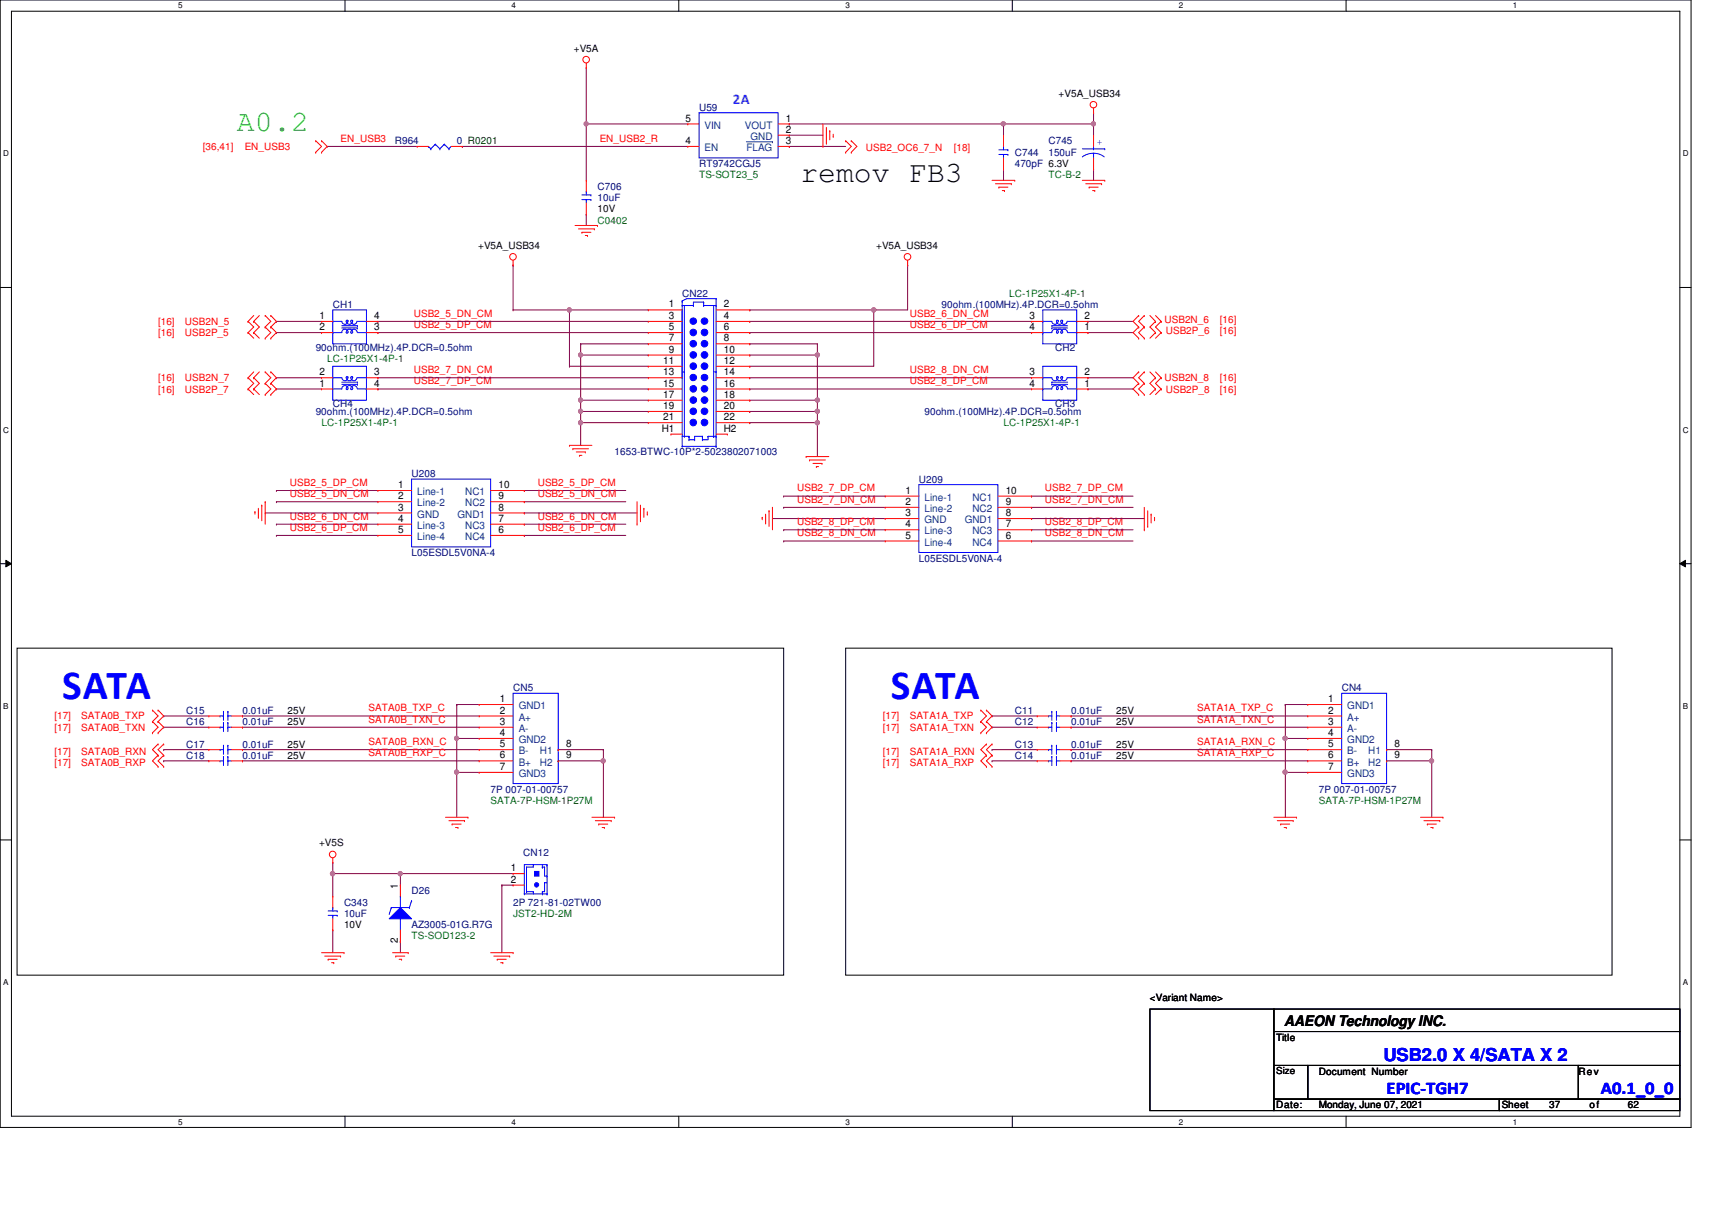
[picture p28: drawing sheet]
<svg xmlns="http://www.w3.org/2000/svg" width="297mm" height="210mm" viewBox="0 0 297 210" stroke-linecap="round" stroke-linejoin="round" font-family="sans-serif">
<defs><g id="words">
<g font-size="7.2" fill="#00f">
<text x="10.8" y="121.3">SATA</text>
<text x="154.6" y="121.3">SATA</text>
</g>
<text font-size="5.2" fill="#0f0" x="41.1" y="22.7">A0.2</text>
<text font-size="5.2" x="138.9" y="31.5">remov FB3</text>
<g font-size="3.1" fill="#00f">
<text x="240" y="184">USB2.0 X 4/SATA X 2</text>
<text x="240.6" y="189.7">EPIC-TGH7</text>
<text x="277.7" y="189.7">A0.1_0_0</text>
</g>
<text font-size="2.5" fill="#8000ff" x="127.2" y="18">2A</text>
<text font-size="2.5" x="222.8" y="178">AAEON Technology INC.</text>
<g font-size="1.8">
<text x="119" y="21.1">5</text>
<text x="136.4" y="23">2</text>
<text x="136.4" y="21.1">1</text>
<text x="119" y="25">4</text>
<text x="136.4" y="25">3</text>
<text x="116" y="53.3">1</text>
<text x="125.6" y="53.3">2</text>
<text x="55.4" y="57.3">2</text>
<text x="55.4" y="55.3">1</text>
<text x="64.9" y="55.3">4</text>
<text x="64.9" y="57.3">3</text>
<text x="116" y="55.3">3</text>
<text x="116" y="57.3">5</text>
<text x="116" y="59.2">7</text>
<text x="125.6" y="55.3">4</text>
<text x="125.6" y="57.3">6</text>
<text x="125.6" y="59.2">8</text>
<text x="178.6" y="57.3">4</text>
<text x="178.6" y="55.3">3</text>
<text x="188.2" y="55.3">2</text>
<text x="188.2" y="57.3">1</text>
<text x="55.4" y="65.1">2</text>
<text x="64.9" y="65.1">3</text>
<text x="115.1" y="63.1">11</text>
<text x="115.1" y="65.1">13</text>
<text x="116" y="61.2">9</text>
<text x="125.6" y="61.2">10</text>
<text x="125.6" y="63.1">12</text>
<text x="125.6" y="65.1">14</text>
<text x="178.6" y="65.1">3</text>
<text x="188.2" y="65.1">2</text>
<text x="55.4" y="67.1">1</text>
<text x="64.9" y="67.1">4</text>
<text x="115.1" y="67.1">15</text>
<text x="115.1" y="69">17</text>
<text x="115.1" y="71">19</text>
<text x="125.6" y="67.1">16</text>
<text x="125.6" y="69">18</text>
<text x="125.6" y="71">20</text>
<text x="178.6" y="67.1">4</text>
<text x="188.2" y="67.1">1</text>
<text x="114.8" y="74.9">H1</text>
<text x="115.1" y="72.9">21</text>
<text x="125.6" y="74.9">H2</text>
<text x="125.6" y="72.9">22</text>
<text x="69.1" y="84.7">1</text>
<text x="69.1" y="86.6">2</text>
<text x="69.1" y="88.6">3</text>
<text x="86.5" y="86.6">9</text>
<text x="86.5" y="84.7">10</text>
<text x="86.5" y="88.6">8</text>
<text x="157.1" y="85.6">1</text>
<text x="157.1" y="87.6">2</text>
<text x="157.1" y="89.5">3</text>
<text x="174.5" y="87.6">9</text>
<text x="174.5" y="85.6">10</text>
<text x="174.5" y="89.5">8</text>
<text x="69.1" y="90.5">4</text>
<text x="69.1" y="92.5">5</text>
<text x="86.5" y="90.5">7</text>
<text x="86.5" y="92.5">6</text>
<text x="157.1" y="91.5">4</text>
<text x="157.1" y="93.4">5</text>
<text x="174.5" y="91.5">7</text>
<text x="174.5" y="93.4">6</text>
<text x="86.7" y="121.8">1</text>
<text x="86.7" y="123.8">2</text>
<text x="86.7" y="125.7">3</text>
<text x="230.5" y="121.8">1</text>
<text x="230.5" y="123.8">2</text>
<text x="230.5" y="125.7">3</text>
<text x="86.7" y="127.7">4</text>
<text x="86.7" y="129.6">5</text>
<text x="86.7" y="131.6">6</text>
<text x="98.2" y="129.6">8</text>
<text x="98.2" y="131.6">9</text>
<text x="230.5" y="127.7">4</text>
<text x="230.5" y="129.6">5</text>
<text x="230.5" y="131.6">6</text>
<text x="241.9" y="129.6">8</text>
<text x="241.9" y="131.6">9</text>
<text x="86.7" y="133.6">7</text>
<text x="230.5" y="133.6">7</text>
<text x="69" y="154.1" transform="rotate(-90 69 154.1)">1</text>
<text x="88.6" y="151.1">1</text>
<text x="88.6" y="153.1">2</text>
<text x="69" y="163.7" transform="rotate(-90 69 163.7)">2</text>
</g>
<g font-size="1.8" fill="#004080">
<text x="122.3" y="22.3">VIN</text>
<text x="129.2" y="22.3">VOUT</text>
<text x="122.3" y="26.2">EN</text>
<text x="129.5" y="26.2">FLAG</text>
<text x="130.2" y="24.3">GND</text>
<text x="72.4" y="85.9">Line-1</text>
<text x="72.4" y="87.8">Line-2</text>
<text x="72.4" y="89.8">GND</text>
<text x="79.4" y="89.8">GND1</text>
<text x="80.7" y="87.8">NC2</text>
<text x="80.7" y="85.9">NC1</text>
<text x="160.4" y="86.9">Line-1</text>
<text x="160.4" y="88.8">Line-2</text>
<text x="168.7" y="88.8">NC2</text>
<text x="168.7" y="86.9">NC1</text>
<text x="72.4" y="91.7">Line-3</text>
<text x="72.4" y="93.7">Line-4</text>
<text x="80.7" y="91.7">NC3</text>
<text x="80.7" y="93.7">NC4</text>
<text x="160.4" y="90.8">GND</text>
<text x="160.4" y="92.7">Line-3</text>
<text x="160.4" y="94.7">Line-4</text>
<text x="167.4" y="90.8">GND1</text>
<text x="168.7" y="92.7">NC3</text>
<text x="168.7" y="94.7">NC4</text>
<text x="90" y="123">GND1</text>
<text x="90" y="125">A+</text>
<text x="233.8" y="123">GND1</text>
<text x="233.8" y="125">A+</text>
<text x="90" y="127">A-</text>
<text x="90" y="128.9">GND2</text>
<text x="90" y="130.9">B-</text>
<text x="93.7" y="130.9">H1</text>
<text x="233.8" y="127">A-</text>
<text x="233.8" y="128.9">GND2</text>
<text x="233.8" y="130.9">B-</text>
<text x="237.4" y="130.9">H1</text>
<text x="90" y="132.8">B+</text>
<text x="90" y="134.8">GND3</text>
<text x="93.7" y="132.8">H2</text>
<text x="233.8" y="132.8">B+</text>
<text x="233.8" y="134.8">GND3</text>
<text x="237.4" y="132.8">H2</text>
</g>
<g font-size="1.7">
<text x="99.6" y="9">+V5A</text>
<text x="183.7" y="16.8">+V5A_USB34</text>
<text x="103.7" y="36.8">10V</text>
<text x="83" y="43.3">+V5A_USB34</text>
<text x="152" y="43.3">+V5A_USB34</text>
<text x="49.9" y="123.8">25V</text>
<text x="49.9" y="125.8">25V</text>
<text x="193.7" y="123.8">25V</text>
<text x="193.7" y="125.8">25V</text>
<text x="49.9" y="129.7">25V</text>
<text x="49.9" y="131.7">25V</text>
<text x="193.7" y="131.7">25V</text>
<text x="193.7" y="129.7">25V</text>
<text x="55.4" y="146.7">+V5S</text>
<text x="59.7" y="161">10V</text>
<text x="199.5" y="173.7">&lt;Variant Name&gt;</text>
<text x="221.4" y="180.6">Title</text>
<text x="221.4" y="186.4">Size</text>
<text x="228.9" y="186.4">Document Number</text>
<text x="273.9" y="186.4">Rev</text>
<text x="221.4" y="192.3">Date:</text>
<text x="228.9" y="192.3">Monday, June 07, 2021</text>
<text x="260.6" y="192.3">Sheet</text>
<text x="268.8" y="192.3">37</text>
<text x="275.8" y="192.3">of</text>
<text x="282.4" y="192.3">62</text>
</g>
<g font-size="1.7" fill="#000080">
<text x="121.3" y="19.2">U59</text>
<text x="68.5" y="25.1">R964</text>
<text x="79.2" y="25.1">0 R0201</text>
<text x="121.3" y="29">RT9742CGJ5</text>
<text x="176.1" y="27">C744</text>
<text x="176.1" y="29">470pF 6.3V</text>
<text x="181.9" y="25.1">C745</text>
<text x="181.9" y="27">150uF</text>
<text x="103.7" y="32.9">C706</text>
<text x="103.7" y="34.8">10uF</text>
<text x="57.7" y="53.4">CH1</text>
<text x="118.4" y="51.5">CN22</text>
<text x="163.4" y="53.4">90ohm.(100MHz).4P.DCR=0.5ohm</text>
<text x="54.8" y="60.9">90ohm.(100MHz).4P.DCR=0.5ohm</text>
<text x="183.1" y="60.9">CH2</text>
<text x="57.7" y="70.7">CH4</text>
<text x="183.1" y="70.7">CH3</text>
<text x="54.8" y="72">90ohm.(100MHz).4P.DCR=0.5ohm</text>
<text x="160.4" y="72">90ohm.(100MHz).4P.DCR=0.5ohm</text>
<text x="71.4" y="82.8">U208</text>
<text x="106.6" y="78.9">1653-BTWC-10P*2-5023802071003</text>
<text x="159.4" y="83.7">U209</text>
<text x="71.4" y="96.5">L05ESDL5V0NA-4</text>
<text x="159.4" y="97.5">L05ESDL5V0NA-4</text>
<text x="89" y="119.9">CN5</text>
<text x="232.8" y="119.9">CN4</text>
<text x="32.3" y="123.8">C15</text>
<text x="32.3" y="125.8">C16</text>
<text x="42.1" y="123.8">0.01uF</text>
<text x="42.1" y="125.8">0.01uF</text>
<text x="176.1" y="123.8">C11</text>
<text x="176.1" y="125.8">C12</text>
<text x="185.8" y="123.8">0.01uF</text>
<text x="185.8" y="125.8">0.01uF</text>
<text x="32.3" y="129.7">C17</text>
<text x="32.3" y="131.7">C18</text>
<text x="42.1" y="129.7">0.01uF</text>
<text x="42.1" y="131.7">0.01uF</text>
<text x="176.1" y="131.7">C14</text>
<text x="176.1" y="129.7">C13</text>
<text x="185.8" y="131.7">0.01uF</text>
<text x="185.8" y="129.7">0.01uF</text>
<text x="85.1" y="137.5">7P 007-01-00757</text>
<text x="228.9" y="137.5">7P 007-01-00757</text>
<text x="90.8" y="148.5">CN12</text>
<text x="71.4" y="155.2">D26</text>
<text x="59.7" y="157.1">C343</text>
<text x="59.7" y="159">10uF</text>
<text x="71.4" y="161">AZ3005-01G.R7G</text>
<text x="89" y="157.1">2P 721-81-02TW00</text>
</g>
<g font-size="1.7" fill="#f00">
<text x="35.2" y="26">[36,41]</text>
<text x="42.5" y="26">EN_USB3</text>
<text x="59.1" y="24.6">EN_USB3</text>
<text x="104.1" y="24.6">EN_USB2_R</text>
<text x="150.2" y="26.2">USB2_OC6_7_N</text>
<text x="165.5" y="26.2">[18]</text>
<text x="27.4" y="56.3">[16]</text>
<text x="27.4" y="58.3">[16]</text>
<text x="32.1" y="56.3">USB2N_5</text>
<text x="32.1" y="58.3">USB2P_5</text>
<text x="71.8" y="56.9">USB2_5_DP_CM</text>
<text x="71.8" y="54.9">USB2_5_DN_CM</text>
<text x="157.9" y="54.9">USB2_6_DN_CM</text>
<text x="157.9" y="56.9">USB2_6_DP_CM</text>
<text x="202.1" y="56">USB2N_6</text>
<text x="202.3" y="57.9">USB2P_6</text>
<text x="211.7" y="56">[16]</text>
<text x="211.7" y="57.9">[16]</text>
<text x="71.8" y="64.7">USB2_7_DN_CM</text>
<text x="157.9" y="64.7">USB2_8_DN_CM</text>
<text x="27.4" y="68.1">[16]</text>
<text x="27.4" y="66.1">[16]</text>
<text x="32.1" y="68.1">USB2P_7</text>
<text x="32.1" y="66.1">USB2N_7</text>
<text x="71.8" y="66.7">USB2_7_DP_CM</text>
<text x="157.9" y="66.7">USB2_8_DP_CM</text>
<text x="202.1" y="66.1">USB2N_8</text>
<text x="202.3" y="68.1">USB2P_8</text>
<text x="211.7" y="66.1">[16]</text>
<text x="211.7" y="68.1">[16]</text>
<text x="50.3" y="84.3">USB2_5_DP_CM</text>
<text x="50.3" y="86.2">USB2_5_DN_CM</text>
<text x="93.3" y="84.3">USB2_5_DP_CM</text>
<text x="93.3" y="86.2">USB2_5_DN_CM</text>
<text x="138.3" y="87.2">USB2_7_DN_CM</text>
<text x="138.3" y="85.3">USB2_7_DP_CM</text>
<text x="181.3" y="87.2">USB2_7_DN_CM</text>
<text x="181.3" y="85.3">USB2_7_DP_CM</text>
<text x="50.3" y="90.1">USB2_6_DN_CM</text>
<text x="50.3" y="92.1">USB2_6_DP_CM</text>
<text x="93.3" y="90.1">USB2_6_DN_CM</text>
<text x="93.3" y="92.1">USB2_6_DP_CM</text>
<text x="138.3" y="93">USB2_8_DN_CM</text>
<text x="138.3" y="91.1">USB2_8_DP_CM</text>
<text x="181.3" y="93">USB2_8_DN_CM</text>
<text x="181.3" y="91.1">USB2_8_DP_CM</text>
<text x="9.4" y="124.8">[17]</text>
<text x="14.1" y="124.8">SATA0B_TXP</text>
<text x="64" y="123.4">SATA0B_TXP_C</text>
<text x="64" y="125.3">SATA0B_TXN_C</text>
<text x="153.2" y="124.8">[17]</text>
<text x="157.9" y="124.8">SATA1A_TXP</text>
<text x="207.7" y="125.3">SATA1A_TXN_C</text>
<text x="207.7" y="123.4">SATA1A_TXP_C</text>
<text x="9.4" y="130.9">[17]</text>
<text x="9.4" y="126.8">[17]</text>
<text x="14.1" y="130.9">SATA0B_RXN</text>
<text x="14.1" y="126.8">SATA0B_TXN</text>
<text x="64" y="129.2">SATA0B_RXN_C</text>
<text x="64" y="131.2">SATA0B_RXP_C</text>
<text x="153.2" y="130.9">[17]</text>
<text x="153.2" y="126.8">[17]</text>
<text x="157.9" y="130.9">SATA1A_RXN</text>
<text x="157.9" y="126.8">SATA1A_TXN</text>
<text x="207.7" y="131.2">SATA1A_RXP_C</text>
<text x="207.7" y="129.2">SATA1A_RXN_C</text>
<text x="9.4" y="132.8">[17]</text>
<text x="14.1" y="132.8">SATA0B_RXP</text>
<text x="153.2" y="132.8">[17]</text>
<text x="157.9" y="132.8">SATA1A_RXP</text>
</g>
<text font-size="1.7" fill="#00f" x="190.3" y="25.1">+</text>
<g font-size="1.7" fill="#008000">
<text x="121.3" y="30.9">TS-SOT23_5</text>
<text x="181.9" y="30.9">TC-B-2</text>
<text x="103.7" y="38.8">C0402</text>
<text x="175.1" y="51.5">LC-1P25X1-4P-1</text>
<text x="56.8" y="62.8">LC-1P25X1-4P-1</text>
<text x="55.8" y="74">LC-1P25X1-4P-1</text>
<text x="174.1" y="74">LC-1P25X1-4P-1</text>
<text x="85.1" y="139.5">SATA-7P-HSM-1P27M</text>
<text x="228.9" y="139.5">SATA-7P-HSM-1P27M</text>
<text x="89" y="159">JST2-HD-2M</text>
<text x="71.4" y="162.9">TS-SOD123-2</text>
</g>
<g font-size="1.4">
<text x="30.9" y="1.4">5</text>
<text x="88.8" y="1.4">4</text>
<text x="146.7" y="1.4">3</text>
<text x="204.6" y="1.4">2</text>
<text x="262.5" y="1.4">1</text>
<text x=".5" y="27.1">D</text>
<text x="292" y="27.1">D</text>
<text x=".5" y="75.1">C</text>
<text x="292" y="75.1">C</text>
<text x=".5" y="123">B</text>
<text x="292" y="123">B</text>
<text x=".5" y="170.9">A</text>
<text x="292" y="170.9">A</text>
<text x="30.9" y="195.1">5</text>
<text x="88.8" y="195.1">4</text>
<text x="146.7" y="195.1">3</text>
<text x="204.6" y="195.1">2</text>
<text x="262.5" y="195.1">1</text>
</g>
</g></defs>
<path d="M0 0h293.4v195.6h-293.4zM2 1.9h289.5v191.7h-289.5z" fill="none" stroke="#000" stroke-width=".17"/>
<g fill="#fff">
<path d="M30.9 .2h.8v1.5h-.8z"/>
<path d="M30.9 193.8h.8v1.6h-.8z"/>
</g>
<path d="M59.9 0v1.9M59.9 193.6v2" fill="none" stroke="#000" stroke-width=".17"/>
<g fill="#fff">
<path d="M88.8 .2h.7v1.5h-.7z"/>
<path d="M88.8 193.8h.7v1.6h-.7z"/>
</g>
<path d="M117.8 0v1.9M117.8 193.6v2" fill="none" stroke="#000" stroke-width=".17"/>
<g fill="#fff">
<path d="M146.7 .2h.7v1.5h-.7z"/>
<path d="M146.7 193.8h.7v1.6h-.7z"/>
</g>
<path d="M175.6 0v1.9M175.6 193.6v2" fill="none" stroke="#000" stroke-width=".17"/>
<g fill="#fff">
<path d="M204.6 .2h.7v1.5h-.7z"/>
<path d="M204.6 193.8h.7v1.6h-.7z"/>
</g>
<path d="M233.5 0v1.9M233.5 193.6v2" fill="none" stroke="#000" stroke-width=".17"/>
<g fill="#fff">
<path d="M262.5 .2h.7v1.5h-.7z"/>
<path d="M262.5 193.8h.7v1.6h-.7z"/>
<path d="M.5 25.9h1v1.5h-1z"/>
<path d="M292 25.9h.9v1.5h-.9z"/>
<path d="M.5 73.8h1v1.6h-1z"/>
<path d="M292 73.8h.9v1.6h-.9z"/>
</g>
<path d="M0 49.9h2M291.5 49.9h1.9" fill="none" stroke="#000" stroke-width=".17"/>
<g fill="#fff">
<path d="M.5 121.8h.9v1.5h-.9z"/>
<path d="M292 121.8h.9v1.5h-.9z"/>
</g>
<path d="M0 97.8h2M1 97.2l1 .6-1 .5zM291.5 97.8l.9-.6v1.1zM291.5 97.8h1.9" fill="none" stroke="#000" stroke-width=".17"/>
<path d="M1 97.2l1 .6-1 .5zM291.5 97.8l.9-.6v1.1z" fill="#000"/>
<g fill="#fff">
<path d="M.5 169.7h.9v1.5h-.9z"/>
<path d="M292 169.7h.9v1.5h-.9z"/>
</g>
<path d="M3 112.4h133v56.8h-133zM146.7 112.4h133v56.8h-133zM0 145.7h2M291.5 145.7h1.9" fill="none" stroke="#000" stroke-width=".17"/>
<g fill="none" stroke="#800040" stroke-width=".17">
<path d="M48 57.7h.1M48 55.8h.1M48 57.7h7.8M48 55.8h7.8M65.6 57.7h.1M65.6 55.8h.1M65.6 57.7h46.9M65.6 55.8h46.9M89 46h.1M89 53.8h.1M89 46v7.8M89 53.8h9.8"/>
<path d="M98.8 53.8h.1M98.8 53.8v9.7M100.7 59.6h.1M100.7 59.6v2M100.7 59.6h11.8M130.1 55.8h.1M130.1 57.7h.1M130.1 53.8h.1M130.1 57.7h48.9M130.1 55.8h48.9M130.1 53.8h21.5M141.8 59.6h.1"/>
<path d="M141.8 59.6v2M157.5 46h.1M157.5 46v7.8M188.8 57.7h.1M188.8 55.8h.1M188.8 57.7h7.8M188.8 55.8h7.8M134 90h.1M134 90h19.6"/>
</g>
<circle cx="151.6" cy="53.8" r=".38" fill="#f0f"/>
<circle cx="151.6" cy="53.8" r=".38" fill="none" stroke="#f0f" stroke-width=".17"/>
<g fill="none" stroke="#800040" stroke-width=".17">
<path d="M56.8 25.4h.1M56.8 25.4h15.6M80.2 25.4h.1M80.2 25.4h39.1M101.7 37.2h.1M101.7 21.5h.1M101.7 21.5v9.8M101.7 37.2v1.9M98.8 53.8h.1M98.8 53.8h13.7M130.1 59.6h.1M130.1 59.6h11.7"/>
<path d="M151.6 53.8h.1M151.6 53.8v9.7"/>
</g>
<circle cx="98.8" cy="53.8" r=".38" fill="#f0f"/>
<circle cx="98.8" cy="53.8" r=".38" fill="none" stroke="#f0f" stroke-width=".17"/>
<path d="M101.7 11.7h.1M101.7 11.7v9.8M101.7 21.5h.1M101.7 21.5h17.6" fill="none" stroke="#800040" stroke-width=".17"/>
<circle cx="101.7" cy="21.5" r=".37" fill="#f0f"/>
<circle cx="101.7" cy="21.5" r=".37" fill="none" stroke="#f0f" stroke-width=".17"/>
<path d="M136.9 21.5h.1M136.9 21.5h37.2" fill="none" stroke="#800040" stroke-width=".17"/>
<circle cx="174.1" cy="21.5" r=".37" fill="#f0f"/>
<circle cx="174.1" cy="21.5" r=".37" fill="none" stroke="#f0f" stroke-width=".17"/>
<path d="M189.7 19.6h.1M189.7 19.6v3.9M174.1 21.5h.1M174.1 29.3h.1M174.1 21.5v2M174.1 29.3v2M189.7 21.5h.1M189.7 29.3h.1M189.7 29.3v2M151.6 53.8h.1M151.6 53.8h5.9" fill="none" stroke="#800040" stroke-width=".17"/>
<circle cx="189.7" cy="21.5" r=".37" fill="#f0f"/>
<circle cx="189.7" cy="21.5" r=".37" fill="none" stroke="#f0f" stroke-width=".17"/>
<g fill="none" stroke="#800040" stroke-width=".17">
<path d="M136.9 23.5h.1M136.9 25.4h.1M136.9 23.5h5.9M136.9 25.4h9.8M174.1 21.5h.1M174.1 21.5h15.6M48 67.5h.1M48 65.5h.1M48 67.5h7.8M48 65.5h7.8M65.6 67.5h.1M65.6 65.5h.1"/>
<path d="M65.6 67.5h46.9M65.6 65.5h46.9M100.7 61.6h.1M100.7 61.6h11.8M130.1 65.5h.1M130.1 67.5h.1M130.1 67.5h48.9M130.1 65.5h48.9M188.8 67.5h.1M188.8 65.5h.1M188.8 67.5h7.8M188.8 65.5h7.8"/>
<path d="M46 89h.1M46 89h19.6M48 90.9h.1M48 92.9h.1M48 90.9h17.6M48 92.9h17.6M91 90.9h.1M91 92.9h.1M91 90.9h17.6M91 92.9h17.6M136 88h.1M136 86.1h.1"/>
<path d="M136 93.9h.1M136 91.9h.1M136 88h17.6M136 86.1h17.6M136 93.9h17.6M136 91.9h17.6M179 88h.1M179 86.1h.1M179 93.9h.1M179 91.9h.1M179 88h17.6M179 86.1h17.6"/>
<path d="M179 93.9h17.6M179 91.9h17.6"/>
</g>
<circle cx="100.7" cy="61.6" r=".37" fill="#f0f"/>
<circle cx="100.7" cy="61.6" r=".37" fill="none" stroke="#f0f" stroke-width=".17"/>
<path d="M98.8 63.5h.1M98.8 63.5h13.7M100.7 61.6h.1M100.7 69.4h.1M100.7 61.6v7.8M100.7 69.4h11.8" fill="none" stroke="#800040" stroke-width=".17"/>
<circle cx="100.7" cy="69.4" r=".37" fill="#f0f"/>
<circle cx="100.7" cy="69.4" r=".37" fill="none" stroke="#f0f" stroke-width=".17"/>
<path d="M100.7 69.4h.1M100.7 71.4h.1M100.7 69.4v2M100.7 71.4h11.8" fill="none" stroke="#800040" stroke-width=".17"/>
<circle cx="100.7" cy="71.3" r=".37" fill="#f0f"/>
<circle cx="100.7" cy="71.3" r=".37" fill="none" stroke="#f0f" stroke-width=".17"/>
<path d="M100.7 71.4h.1M100.7 73.3h.1M100.7 71.4v1.9M100.7 73.3h11.8" fill="none" stroke="#800040" stroke-width=".17"/>
<circle cx="100.7" cy="73.3" r=".38" fill="#f0f"/>
<circle cx="100.7" cy="73.3" r=".38" fill="none" stroke="#f0f" stroke-width=".17"/>
<path d="M100.7 73.3h.1M100.7 73.3v4M130.1 63.5h.1M130.1 61.6h.1M130.1 63.5h21.5M130.1 61.6h11.7M141.8 61.6h.1M141.8 61.6v7.8" fill="none" stroke="#800040" stroke-width=".17"/>
<circle cx="141.8" cy="69.4" r=".37" fill="#f0f"/>
<circle cx="141.8" cy="69.4" r=".37" fill="none" stroke="#f0f" stroke-width=".17"/>
<circle cx="141.8" cy="61.6" r=".37" fill="#f0f"/>
<circle cx="141.8" cy="61.6" r=".37" fill="none" stroke="#f0f" stroke-width=".17"/>
<path d="M130.1 69.4h.1M130.1 71.4h.1M130.1 69.4h11.7M130.1 71.4h11.7M141.8 69.4h.1M141.8 71.4h.1M141.8 69.4v3.9" fill="none" stroke="#800040" stroke-width=".17"/>
<circle cx="141.8" cy="71.3" r=".37" fill="#f0f"/>
<circle cx="141.8" cy="71.3" r=".37" fill="none" stroke="#f0f" stroke-width=".17"/>
<path d="M130.1 73.3h.1M130.1 73.3h11.7M141.8 73.3h.1M141.8 73.3v5.9" fill="none" stroke="#800040" stroke-width=".17"/>
<circle cx="141.8" cy="73.3" r=".38" fill="#f0f"/>
<circle cx="141.8" cy="73.3" r=".38" fill="none" stroke="#f0f" stroke-width=".17"/>
<path d="M57.7 149.6h.1M57.7 149.6v2M57.7 161.3h.1M57.7 161.3v4" fill="none" stroke="#800040" stroke-width=".17"/>
<circle cx="57.7" cy="151.5" r=".38" fill="#f0f"/>
<circle cx="57.7" cy="151.5" r=".38" fill="none" stroke="#f0f" stroke-width=".17"/>
<path d="M57.7 151.6h.1M57.7 151.6h31.3M57.7 151.6v3.9M69.5 151.6h.1M69.5 151.6v1.9M87.1 153.5h.1M87.1 153.5v11.8M69.5 163.3h.1M69.5 163.3v2" fill="none" stroke="#800040" stroke-width=".17"/>
<circle cx="69.4" cy="151.5" r=".38" fill="#f0f"/>
<circle cx="69.4" cy="151.5" r=".38" fill="none" stroke="#f0f" stroke-width=".17"/>
<g fill="none" stroke="#800040" stroke-width=".17">
<path d="M28.4 130h.1M28.4 132h.1M28.4 124.2h.1M28.4 126.2h.1M28.4 130h7.8M28.4 132h7.8M28.4 124.2h7.8M28.4 126.2h7.8M42.1 130h.1M42.1 132h.1M42.1 124.2h.1M42.1 126.2h.1"/>
<path d="M42.1 130h41M42.1 132h41M42.1 124.2h41M42.1 126.2h41M79.2 134h.1M79.2 122.2h.1M79.2 134h3.9M79.2 122.2v5.9M79.2 134v7.8M79.2 122.2h3.9M87.1 153.5h.1M87.1 153.5h1.9"/>
</g>
<circle cx="79.2" cy="128.1" r=".37" fill="#f0f"/>
<circle cx="79.2" cy="128.1" r=".37" fill="none" stroke="#f0f" stroke-width=".17"/>
<path d="M79.2 128.1h.1M79.2 128.1h3.9M79.2 128.1v5.9" fill="none" stroke="#800040" stroke-width=".17"/>
<circle cx="79.2" cy="133.9" r=".38" fill="#f0f"/>
<circle cx="79.2" cy="133.9" r=".38" fill="none" stroke="#f0f" stroke-width=".17"/>
<path d="M96.9 130h.1M96.9 132h.1M96.9 130h7.8M104.7 130h.1M104.7 130v2h-7.8" fill="none" stroke="#800040" stroke-width=".17"/>
<circle cx="104.6" cy="132" r=".38" fill="#f0f"/>
<circle cx="104.6" cy="132" r=".38" fill="none" stroke="#f0f" stroke-width=".17"/>
<g fill="none" stroke="#800040" stroke-width=".17">
<path d="M104.7 132h.1M104.7 132v9.8M172.1 130h.1M172.1 132h.1M172.1 126.2h.1M172.1 124.2h.1M172.1 130h7.9M172.1 132h7.9M172.1 126.2h7.9M172.1 124.2h7.9M185.8 132h.1M185.8 130h.1"/>
<path d="M185.8 126.2h.1M185.8 124.2h.1M185.8 130h41.1M185.8 132h41.1M185.8 126.2h41.1M185.8 124.2h41.1M223 134h.1M223 134h3.9M240.6 132h.1M248.4 130h.1M248.4 130v2h-7.8"/>
</g>
<circle cx="248.4" cy="132" r=".38" fill="#f0f"/>
<circle cx="248.4" cy="132" r=".38" fill="none" stroke="#f0f" stroke-width=".17"/>
<path d="M223 128.1h.1M223 128.1v5.9M240.6 130h.1M240.6 130h7.8" fill="none" stroke="#800040" stroke-width=".17"/>
<circle cx="223" cy="133.9" r=".38" fill="#f0f"/>
<circle cx="223" cy="133.9" r=".38" fill="none" stroke="#f0f" stroke-width=".17"/>
<path d="M223 128.1h.1M223 122.2h.1M223 128.1h3.9M223 122.2v5.9" fill="none" stroke="#800040" stroke-width=".17"/>
<circle cx="223" cy="128.1" r=".37" fill="#f0f"/>
<circle cx="223" cy="128.1" r=".37" fill="none" stroke="#f0f" stroke-width=".17"/>
<g fill="none" stroke="#800040" stroke-width=".17">
<path d="M48 85.1h.1M48 87h.1M48 85.1h17.6M48 87h17.6M91 85.1h.1M91 87h.1M91 89h.1M91 85.1h17.6M91 87h17.6M91 89h19.5M179 90h.1M179 90h19.5"/>
<path d="M223 122.2h.1M223 134h.1M223 122.2h3.9M223 134v7.8M248.4 132h.1M248.4 132v9.8"/>
</g>
<g fill="none" stroke="#f00" stroke-width=".17">
<path d="M101.7 11.7h.1M101.7 11v.7M189.7 19.6h.1M189.7 18.8v.8M54.8 26.4h.1M54.8 24.4h.1M54.8 24.4l1 1-1 1M55.8 24.4h.1M55.8 26.4h.1M55.8 24.4l1 1-1 1M99.8 39.1h3.9M100.4 39.7h2.7"/>
<path d="M103.1 39.7h.1M103.7 39.1h.1M142.8 25.4h.1M142.8 21.5v3.9M143.4 24.8h.1M143.4 22.1v2.7M144 22.7h.1M144 22.7v1.6M144.6 23.7h.1M144.6 23.3v.4M146.7 24.4h.1M146.7 26.4h.1"/>
<path d="M146.7 24.4l1 1-1 1M147.7 24.4h.1M147.7 26.4h.1M147.7 24.4l1 1-1 1M172.1 31.3h4M172.7 31.9h2.8M173.3 32.5h.1M173.3 32.5h1.6M173.9 33.1h.4M174.3 33.1h.1M175.5 31.9h.1M176.1 31.3h.1"/>
<path d="M187.8 31.3h3.9M188.4 31.9h2.7M189 32.5h.1M189 32.5h1.5M189.6 33.1h.3M189.9 33.1h.1M191.1 31.9h.1M191.7 31.3h.1M43 55.8h.1M43 57.7h.1M43 55.8l1 .9-1 1M43 57.7l1 1"/>
<path d="M44 55.8h.1M44 57.7h.1M44 54.7l-1 1.1M44 55.8l1 .9-1 1M44 57.7l1 1M45 54.7l-1 1.1M46 54.7h.1M46 56.7h.1M46 58.7h.1M46 54.7l1 1.1-1 .9M46 56.7l1 1-1 1M47 56.7h.1"/>
<path d="M47 54.7h.1M47 58.7h.1M47 54.7l1 1.1-1 .9M47 56.7l1 1-1 1M89 46h.1M89 45.2v.8M101 40.3h.1M101 40.3h1.5M101.6 40.9h.3M101.9 40.9h.1M157.5 46h.1M157.5 45.2v.8"/>
<path d="M197.6 54.7h.1M197.6 56.7h.1M197.6 58.7h.1M197.6 54.7l-1 1.1 1 .9M197.6 56.7l-1 1 1 1M198.5 56.7h.1M198.5 54.7h.1M198.5 58.7h.1M198.5 54.7l-.9 1.1 .9 .9M198.5 56.7l-.9 1 .9 1M199.5 54.7l1 1.1M200.5 55.8h.1"/>
<path d="M200.5 57.7h.1M200.5 55.8l-1 .9 1 1M200.5 54.7l1 1.1M200.5 57.7l-1 1M201.5 55.8h.1M201.5 57.7h.1M201.5 55.8l-1 .9 1 1M201.5 57.7l-1 1M43 67.5h.1M43 65.5h.1M43 65.5l1 1-1 1M43 67.5l1 1"/>
<path d="M44 67.5h.1M44 65.5h.1M44 65.5l1 1-1 1M44 67.5l1 1M44 64.5l-1 1M45 64.5l-1 1M46 66.5h.1M46 68.5h.1M46 64.5h.1M46 66.5l1 1-1 1M46 64.5l1 1-1 1M47 68.5h.1"/>
<path d="M47 66.5h.1M47 64.5h.1M47 66.5l1 1-1 1M47 64.5l1 1-1 1M98.8 77.3h.1M98.8 77.3h3.9M99.4 77.9h.1M99.4 77.9h2.7M100 78.4h1.6M100.5 79h.1M100.5 79h.5M101.6 78.4h.1"/>
<path d="M139.9 79.2h.1M139.9 79.2h3.9M140.5 79.8h.1M140.5 79.8h2.7M197.6 68.5h.1M197.6 66.5h.1M197.6 64.5h.1M197.6 66.5l-1 1 1 1M197.6 64.5l-1 1 1 1M198.5 66.5h.1M198.5 68.5h.1M198.5 64.5h.1"/>
<path d="M198.5 66.5l-.9 1 .9 1M198.5 64.5l-.9 1 .9 1M199.5 64.5l1 1M200.5 67.5h.1M200.5 65.5h.1M200.5 65.5l-1 1 1 1M200.5 67.5l-1 1M200.5 64.5l1 1M201.5 67.5h.1M201.5 65.5h.1M201.5 65.5l-1 1 1 1M201.5 67.5l-1 1"/>
<path d="M44.2 88.8h.1M44.2 88.8v.4M44.8 89.7h.1M44.8 88.2v1.5M45.4 87.6h.1M45.4 87.6v2.7M46 87h.1M46 87v3.9M110.5 90.9h.1M110.5 87v3.9M111.1 90.3h.1M111.1 87.6v2.7"/>
<path d="M111.7 88.2h.1M111.7 88.2v1.5M112.3 89.2h.1M112.3 88.8v.4M132.2 89.7h.1M132.2 89.7v.5M132.8 90.7h.1M132.8 89.2v1.5M133.4 88.6h.1M133.4 88.6v2.7M134 88h.1M134 88v3.9"/>
<path d="M141.1 80.4h1.5M141.6 80.9h.1M141.6 80.9h.4M142.6 80.4h.1M198.5 91.9h.1M198.5 88v3.9M199.1 91.3h.1M199.1 88.6v2.7M199.7 89.2h.1M199.7 89.2v1.5M200.3 90.2h.1M200.3 89.7v.5"/>
<path d="M26.5 125.2h.1M26.5 123.2h.1M26.5 127.1h.1M26.5 123.2l.9 1-.9 1M26.5 125.2l.9 1-.9 .9M27.4 129.1h.1M27.4 131h.1M27.4 133h.1M27.4 123.2h.1M27.4 125.2h.1M27.4 127.1h.1M27.4 129.1l-.9 .9 .9 1"/>
<path d="M27.4 131l-.9 1 .9 1M27.4 123.2l1 1-1 1M27.4 125.2l1 1-1 .9M28.4 129.1h.1M28.4 131h.1M28.4 133h.1M28.4 129.1l-1 .9 1 1M28.4 131l-1 1 1 1M83.1 122.2h.1M83.1 124.2h.1M83.1 126.2h.1M83.1 128.1h.1"/>
<path d="M83.1 130h.1M83.1 132h.1M83.1 134h.1M83.1 122.2h5.9M83.1 124.2h5.9M83.1 126.2h5.9M83.1 128.1h5.9M83.1 130h5.9M83.1 132h5.9M83.1 134h5.9M96.9 130h.1M96.9 132h.1"/>
<path d="M170.2 127.1h.1M170.2 125.2h.1M170.2 123.2h.1M170.2 125.2l1 1-1 .9M170.2 123.2l1 1-1 1M171.2 131h.1M171.2 133h.1M171.2 129.1h.1M171.2 125.2h.1M171.2 127.1h.1M171.2 123.2h.1M171.2 131l-1 1 1 1"/>
<path d="M171.2 129.1l-1 .9 1 1M171.2 125.2l.9 1-.9 .9M171.2 123.2l.9 1-.9 1M172.1 131h.1M172.1 133h.1M172.1 129.1h.1M172.1 131l-.9 1 .9 1M172.1 129.1l-.9 .9 .9 1M180 124.2h.1M180 124.2h1.9M183.9 124.2h1.9M185.8 124.2h.1"/>
<path d="M57.7 149.6h.1M57.7 148.8v.8M77.3 141.8h3.9M77.9 142.4h2.7M78.4 143h.1M78.4 143h1.6M79 143.6h.5M79.5 143.6h.1M80.6 142.4h.1M81.2 141.8h.1M102.7 141.8h3.9M103.3 142.4h2.7"/>
<path d="M103.9 143h.1M103.9 143h1.5M104.5 143.6h.4M104.9 143.6h.1M106 142.4h.1M106.6 141.8h.1M221 141.8h4M221.6 142.4h2.8M222.2 143h.1M222.2 143h1.6M222.8 143.6h.4M223.2 143.6h.1"/>
<path d="M224.4 142.4h.1M225 141.8h.1M246.5 141.8h3.9M247.1 142.4h2.7M247.6 143h.1M247.6 143h1.6M248.2 143.6h.4M248.6 143.6h.1M249.8 142.4h.1M250.4 141.8h.1M55.8 165.3h3.9M56.3 165.9h2.8"/>
<path d="M56.9 166.4h.1M56.9 166.4h1.6M57.5 167h.4M57.9 167h.1M59.1 165.9h.1M59.7 165.3h.1M68.1 165.3h2.7M68.7 165.9h.1M68.7 165.9h1.5M69.3 166.4h.4M69.7 166.4h.1M70.8 165.3h.1"/>
<path d="M85.1 165.3h3.9M85.7 165.9h2.7M86.3 166.4h.1M86.3 166.4h1.5M86.9 167h.3M87.2 167h.1M88.4 165.9h.1M89 165.3h.1"/>
<circle cx="101.7" cy="10.3" r=".57"/>
<circle cx="189.7" cy="18.2" r=".56"/>
<circle cx="89" cy="44.6" r=".57"/>
<circle cx="157.5" cy="44.6" r=".57"/>
<circle cx="57.7" cy="148.2" r=".57"/>
</g>
<path d="M199.5 175h21.5v17.7h-21.5zM221 175h70.5v3.9h-70.5zM221 178.9h70.5v5.9h-70.5zM221 184.8h5.9v5.9h-5.9zM221 190.7h39.1v2h-39.1zM226.9 184.8h47v5.9h-47zM260.1 190.7h31.4v2h-31.4zM273.9 184.8h17.6v5.9h-17.6z" fill="none" stroke="#000" stroke-width=".17"/>
<path d="M89 120.3h7.9v15.6h-7.9zM181.9 124.2h.1M181.9 124.2h.6M182.5 123.4h.1M182.5 123.4v1.6M183.3 123.4h.1M183.3 124.2h.1M183.3 124.2h.6M183.3 123.4v1.6" fill="none" stroke="#00f" stroke-width=".17"/>
<circle cx="120.3" cy="55.7" r=".56" fill="#00f"/>
<circle cx="120.3" cy="55.7" r=".56" fill="none" stroke="#00f" stroke-width=".17"/>
<circle cx="120.3" cy="57.7" r=".57" fill="#00f"/>
<circle cx="120.3" cy="57.7" r=".57" fill="none" stroke="#00f" stroke-width=".17"/>
<circle cx="120.3" cy="59.6" r=".57" fill="#00f"/>
<circle cx="120.3" cy="59.6" r=".57" fill="none" stroke="#00f" stroke-width=".17"/>
<circle cx="120.3" cy="61.6" r=".57" fill="#00f"/>
<circle cx="120.3" cy="61.6" r=".57" fill="none" stroke="#00f" stroke-width=".17"/>
<circle cx="120.3" cy="63.5" r=".57" fill="#00f"/>
<circle cx="120.3" cy="63.5" r=".57" fill="none" stroke="#00f" stroke-width=".17"/>
<circle cx="120.3" cy="65.5" r=".56" fill="#00f"/>
<circle cx="120.3" cy="65.5" r=".56" fill="none" stroke="#00f" stroke-width=".17"/>
<circle cx="120.3" cy="67.5" r=".57" fill="#00f"/>
<circle cx="120.3" cy="67.5" r=".57" fill="none" stroke="#00f" stroke-width=".17"/>
<circle cx="120.3" cy="69.4" r=".57" fill="#00f"/>
<circle cx="120.3" cy="69.4" r=".57" fill="none" stroke="#00f" stroke-width=".17"/>
<circle cx="120.3" cy="71.3" r=".57" fill="#00f"/>
<circle cx="120.3" cy="71.3" r=".57" fill="none" stroke="#00f" stroke-width=".17"/>
<circle cx="122.2" cy="55.7" r=".56" fill="#00f"/>
<circle cx="122.2" cy="55.7" r=".56" fill="none" stroke="#00f" stroke-width=".17"/>
<circle cx="122.2" cy="57.7" r=".57" fill="#00f"/>
<circle cx="122.2" cy="57.7" r=".57" fill="none" stroke="#00f" stroke-width=".17"/>
<circle cx="122.2" cy="65.5" r=".56" fill="#00f"/>
<circle cx="122.2" cy="65.5" r=".56" fill="none" stroke="#00f" stroke-width=".17"/>
<circle cx="122.2" cy="71.3" r=".57" fill="#00f"/>
<circle cx="122.2" cy="71.3" r=".57" fill="none" stroke="#00f" stroke-width=".17"/>
<circle cx="122.2" cy="63.5" r=".57" fill="#00f"/>
<circle cx="122.2" cy="63.5" r=".57" fill="none" stroke="#00f" stroke-width=".17"/>
<circle cx="122.2" cy="67.5" r=".57" fill="#00f"/>
<circle cx="122.2" cy="67.5" r=".57" fill="none" stroke="#00f" stroke-width=".17"/>
<circle cx="122.2" cy="59.6" r=".57" fill="#00f"/>
<circle cx="122.2" cy="59.6" r=".57" fill="none" stroke="#00f" stroke-width=".17"/>
<circle cx="122.2" cy="69.4" r=".57" fill="#00f"/>
<circle cx="122.2" cy="69.4" r=".57" fill="none" stroke="#00f" stroke-width=".17"/>
<circle cx="122.2" cy="61.6" r=".57" fill="#00f"/>
<g fill="none" stroke="#00f" stroke-width=".17">
<path d="M118.4 53h.1M118.4 52.2h.1M118.4 52.2v25.2M118.4 53h1.9M118.7 53v22.7M120.3 53h.1M122.1 52.4h.1M122.1 53h.1M122.1 53h2.1M122.1 52.4h-1.8v.6M122.1 52.4v.6M123.8 53v22.7"/>
<path d="M124.2 51.8h.1M124.2 53h.1M124.2 51.8v25.6M124.2 51.8h-5.1l-.7 .4M118.4 77.4h.1M118.4 65.5h.1M118.4 77.4h5.8M118.7 75.7h.1M123.8 75.7h.1M124.2 77.4h.1"/>
<circle cx="122.2" cy="61.6" r=".57"/>
</g>
<circle cx="120.3" cy="73.3" r=".57" fill="#00f"/>
<circle cx="120.3" cy="73.3" r=".57" fill="none" stroke="#00f" stroke-width=".17"/>
<circle cx="122.2" cy="73.3" r=".57" fill="#00f"/>
<g fill="none" stroke="#00f" stroke-width=".17">
<path d="M121.3 19.6h13.7v7.8h-13.7zM180.9 53.8h5.9v5.8h-5.9zM180.9 55.8h.1M180.9 57.7h.1M182.5 56.5h.1M182.5 56.9h.1M182.5 56.5h2.7M182.5 56.9h2.7M183.6 57.7l-.1 .1-.2-.1a.55 .55 0 0 1 .5-.6 .55 .55 0 0 1 .6 .6M183.6 57.7a.57 .57 0 0 0-.6-.6 .57 .57 0 0 0-.5 .6h-1.6M184.4 57.7l-.2 .1-.1-.1a.57 .57 0 0 1 .5-.6 .57 .57 0 0 1 .6 .6M185.2 55.7a.54 .54 0 0 1-.6 .6 .54 .54 0 0 1-.5-.7h.2a.53 .53 0 0 1-.4 .6 .53 .53 0 0 1-.6-.4v-.2h.3a.55 .55 0 0 1-.5 .6 .55 .55 0 0 1-.6-.4h-1.6"/>
<path d="M185.2 57.7h1.6M185.2 55.8h1.6M186.8 57.7h.1M186.8 55.8h.1M118.4 75.7h1.1M118.4 64.5h.3M118.7 64.5h.1M119.5 75.7h.1M119.5 76.3h.1M119.5 75.7v.6M119.5 76.3h1M120.5 76.3h.1"/>
<path d="M121.9 75.7h.1M121.9 76.3h.1M121.9 75.7h-1.4v.6M121.9 75.7v.6M122.8 75.7h.1M122.8 75.7v.6h-.9M122.8 75.7h1.4M123.8 64.5h.4M124.2 75.7h.1M124.2 64.5h.1M180.9 63.5h5.9v5.9h-5.9zM180.9 65.5h.1"/>
<path d="M180.9 67.5h.1M182.5 66.3h.1M182.5 66.7h.1M182.5 66.3h2.7M182.5 66.7h2.7M183.6 67.4l-.1 .2-.2-.1a.55 .55 0 0 1 .5-.6 .55 .55 0 0 1 .6 .5M183.6 67.4a.57 .57 0 0 0-.6-.5 .57 .57 0 0 0-.5 .6h-1.6M184.4 67.4l-.2 .2-.1-.1a.57 .57 0 0 1 .5-.6 .57 .57 0 0 1 .6 .5M185.2 65.5a.54 .54 0 0 1-.6 .5 .54 .54 0 0 1-.5-.6h.2a.53 .53 0 0 1-.4 .6 .53 .53 0 0 1-.6-.5v-.1h.3a.55 .55 0 0 1-.5 .6 .55 .55 0 0 1-.6-.5h-1.6M185.2 67.5h1.6M185.2 65.5h1.6M186.8 67.5h.1"/>
<path d="M186.8 65.5h.1M38.2 130h.1M38.2 132h.1M38.2 124.2h.1M38.2 126.2h.1M38.2 130h.6M38.2 132h.6M38.2 124.2h.6M38.2 126.2h.6M38.8 129.3h.1M38.8 131.2h.1M38.8 123.4h.1"/>
<path d="M38.8 125.3h.1M38.8 123.4v1.6M38.8 125.3v1.6M38.8 129.3v1.6M38.8 131.2v1.6M39.5 129.3h.1M39.5 130h.1M39.5 131.2h.1M39.5 132h.1M39.5 123.4h.1M39.5 124.2h.1M39.5 125.3h.1"/>
<path d="M39.5 126.2h.1M39.5 130h.6M39.5 123.4v1.6M39.5 125.3v1.6M39.5 129.3v1.6M39.5 131.2v1.6M39.5 132h.6M39.5 124.2h.6M39.5 126.2h.6M232.8 120.3h7.8v15.6h-7.8zM56.9 158h1.6M56.9 158.8h1.6"/>
<path d="M57.7 157.4h.1M57.7 158.8h.1M57.7 157.4v.6M57.7 158.8v.6M58.5 158h.1M58.5 158.8h.1"/>
<circle cx="122.2" cy="73.3" r=".57"/>
</g>
<g fill="none" stroke="#f00" stroke-width=".17">
<path d="M119.3 25.4h.1M119.3 21.5h.1M119.3 25.4h2M119.3 21.5h2M135 25.4h1.9M135 21.5h1.9M135 23.5h1.9M136.9 25.4h.1M136.9 23.5h.1M136.9 21.5h.1M112.5 53.8h.1M112.5 55.8h.1"/>
<path d="M112.5 57.7h.1M112.5 59.6h.1M112.5 53.8h5.9M112.5 55.8h5.9M112.5 57.7h5.9M112.5 59.6h5.9M124.2 53.8h5.9M124.2 55.8h5.9M124.2 57.7h5.9M124.2 59.6h5.9M130.1 53.8h.1M130.1 55.8h.1"/>
<path d="M130.1 57.7h.1M130.1 59.6h.1M179 57.7h.1M179 55.8h.1M179 55.8h1.9M179 57.7h1.9M186.8 55.8h2M186.8 57.7h2M188.8 55.8h.1M188.8 57.7h.1M112.5 61.6h.1M112.5 63.5h.1"/>
<path d="M112.5 65.5h.1M112.5 67.5h.1M112.5 69.4h.1M112.5 71.4h.1M112.5 73.3h.1M112.5 61.6h5.9M112.5 63.5h5.9M112.5 65.5h5.9M112.5 67.5h5.9M112.5 69.4h5.9M112.5 71.4h5.9M112.5 73.3h5.9"/>
<path d="M116.4 75.3h.1M116.4 75.3h2M124.2 61.6h5.9M124.2 63.5h5.9M124.2 65.5h5.9M124.2 67.5h5.9M124.2 69.4h5.9M124.2 75.3h2M124.2 71.4h5.9M124.2 73.3h5.9M126.2 75.3h.1M130.1 61.6h.1"/>
<path d="M130.1 63.5h.1M130.1 65.5h.1M130.1 67.5h.1M130.1 69.4h.1M130.1 71.4h.1M130.1 73.3h.1M179 67.5h.1M179 65.5h.1M179 65.5h1.9M179 67.5h1.9M186.8 65.5h2M186.8 67.5h2"/>
<path d="M188.8 65.5h.1M188.8 67.5h.1M36.2 130h.1M36.2 132h.1M36.2 124.2h.1M36.2 126.2h.1M36.2 130h2M36.2 132h2M36.2 124.2h2M36.2 126.2h2M40.1 130h2M40.1 132h2"/>
<path d="M40.1 124.2h2M40.1 126.2h2M42.1 130h.1M42.1 132h.1M42.1 124.2h.1M42.1 126.2h.1M226.9 122.2h.1M226.9 124.2h.1M226.9 126.2h.1M226.9 128.1h.1M226.9 130h.1M226.9 132h.1"/>
<path d="M226.9 134h.1M226.9 130h5.9M226.9 132h5.9M226.9 124.2h5.9M226.9 126.2h5.9M226.9 122.2h5.9M226.9 128.1h5.9M226.9 134h5.9M240.6 130h.1M240.6 132h.1M57.7 155.5h.1M57.7 155.5v1.9"/>
<path d="M57.7 159.4v1.9M57.7 161.3h.1"/>
</g>
<path d="M129.5 24.6h4.5M134 24.6h.1" fill="none" stroke="#004080" stroke-width=".17"/>
<path d="M69.5 157.4l1.9 2h-3.9z" fill="#00f"/>
<g fill="none" stroke="#00f" stroke-width=".17">
<path d="M74.3 25.4h.1M74.3 25.4l.5 .4M74.8 25.8h.1M75.5 25h.1M75.5 25l-.7 .8M75.5 25l.8 .8M76.3 25.8h.1M77.1 25h.1M77.1 25l.8 .8M77.1 25l-.8 .8M77.9 25.8h.1M78.3 25.4l-.4 .4"/>
<path d="M101 33.8h1.5M101 34.6h1.5M101.7 33.2h.1M101.7 34.6h.1M101.7 33.2v.6M101.7 34.6v.6M102.5 33.8h.1M102.5 34.6h.1M173.3 26h1.6M173.3 26.8h1.6M174.1 25.4h.1M174.1 26.8h.1"/>
<path d="M174.1 25.4v.6M174.1 26.8v.6M174.9 26h.1M174.9 26.8h.1M57.7 53.8h5.9v5.8h-5.9zM57.7 55.8h.1M57.7 57.7h.1M59.3 56.9h2.7M59.3 56.5h2.7M60.4 57.7l-.2 .1-.1-.1a.57 .57 0 0 1 .5-.6 .57 .57 0 0 1 .6 .6M60.4 57.7a.55 .55 0 0 0-.6-.6 .55 .55 0 0 0-.5 .6h-1.6M61.2 57.7l-.2 .1-.1-.1a.55 .55 0 0 1 .5-.6 .55 .55 0 0 1 .6 .6"/>
<path d="M61.9 55.7a.52 .52 0 0 1-.6 .6 .52 .52 0 0 1-.4-.7h.3a.55 .55 0 0 1-.5 .7 .55 .55 0 0 1-.6-.6v-.1h.3a.53 .53 0 0 1-.5 .6 .53 .53 0 0 1-.6-.4h-1.6M62 56.9h.1M62 56.5h.1M62 55.8h1.6M62 57.7h1.6M63.6 57.7h.1M63.6 55.8h.1M57.7 63.5h5.9v5.9h-5.9zM57.7 67.5h.1M57.7 65.5h.1M59.3 66.3h2.7M59.3 66.7h2.7"/>
<path d="M60.4 67.4l-.2 .2-.1-.1a.57 .57 0 0 1 .5-.6 .57 .57 0 0 1 .6 .5M60.4 67.4a.55 .55 0 0 0-.6-.5 .55 .55 0 0 0-.5 .6h-1.6M61.2 67.4l-.2 .2-.1-.1a.55 .55 0 0 1 .5-.6 .55 .55 0 0 1 .6 .5M61.9 65.5a.52 .52 0 0 1-.6 .5 .52 .52 0 0 1-.4-.6h.3a.55 .55 0 0 1-.5 .6 .55 .55 0 0 1-.6-.5v-.1h.3a.53 .53 0 0 1-.5 .6 .53 .53 0 0 1-.6-.5h-1.6M62 66.3h.1M62 66.7h.1M62 67.5h1.6M62 65.5h1.6M63.6 65.5h.1M63.6 67.5h.1M181.9 132h.1M181.9 130h.1"/>
<path d="M181.9 132h.6M181.9 130h.6M182.5 131.2h.1M182.5 129.3h.1M182.5 129.3v1.6M182.5 131.2v1.6M183.3 131.2h.1M183.3 132h.1M183.3 129.3h.1M183.3 130h.1M183.3 132h.6M183.3 129.3v1.6"/>
<path d="M183.3 131.2v1.6M183.3 130h.6M67.9 157.4h.1M67.9 157.4l-.4 1.2M67.9 157.4h3.1M69.5 157.4l1.9 2h-3.9zM69.5 159.4h.1M69.5 155.5h.1M69.5 155.5v1.9M69.5 159.4v1.9M71 157.4h.1M71.4 156.3h.1"/>
<path d="M71.4 156.3l-.4 1.1M91 155.1h.1M94.9 150h.1M94.9 155.1h.1M94.9 150h-3.9v5.1M94.9 150v5.1"/>
</g>
<g fill="none" stroke="#f00" stroke-width=".17">
<path d="M72.4 25.4h.1M72.4 25.4h1.9M78.3 25.4h1.9M80.2 25.4h.1M101.7 37.2h.1M101.7 31.3h.1M101.7 31.3v1.9M101.7 35.2v2M174.1 29.3h.1M174.1 23.5h.1M174.1 23.5v1.9M174.1 27.4v1.9"/>
<path d="M55.8 57.7h.1M55.8 55.8h.1M55.8 57.7h1.9M55.8 55.8h1.9M63.6 57.7h2M63.6 55.8h2M65.6 55.8h.1M65.6 57.7h.1M55.8 65.5h.1M55.8 67.5h.1M55.8 65.5h1.9M55.8 67.5h1.9"/>
<path d="M63.6 65.5h2M63.6 67.5h2M65.6 67.5h.1M65.6 65.5h.1M180 132h.1M180 130h.1M180 132h1.9M180 130h1.9M183.9 132h1.9M183.9 130h1.9M185.8 132h.1M185.8 130h.1"/>
<path d="M69.5 153.5h.1M69.5 153.5v2M69.5 163.3h.1M69.5 161.3v2"/>
</g>
<path d="M92.7 151.2h.8v.8h-.8z" fill-rule="evenodd" fill="#00f"/>
<path d="M92.7 151.2h.8v.8h-.8z" fill="none" stroke="#00f" stroke-width=".17"/>
<circle cx="93.1" cy="153.5" r=".38" fill="#00f"/>
<g fill="none" stroke="#00f" stroke-width=".17">
<path d="M187.8 25.8h3.9M189.7 27.4h.1M189.7 25.8h.1M189.7 26.6l-.8 .1-1.1 .5M189.7 26.6l1.2 .2 .7 .4M189.7 25.4v.4M189.7 26.6v.8M191.7 25.8h.1M71.4 83.1h13.7v11.8h-13.7zM159.4 84.1h13.7v11.7h-13.7zM181.9 126.2h.1M181.9 126.2h.6"/>
<path d="M182.5 125.3h.1M182.5 125.3v1.6M183.3 125.3h.1M183.3 126.2h.1M183.3 126.2h.6M183.3 125.3v1.6M91 155.1h3.9M91.4 154.7h.1M91.4 150.4h.1M91.4 150.4v4.3M91.4 154.7h1.1M92.5 154.7h.1"/>
<path d="M92.5 150h.1M92.5 150v.4h-1.1M92.5 154.7v.4M94.1 150.4h.1M94.1 155.1h.1M94.1 154.7h.1M94.1 150.4h.4M94.1 150v.4M94.1 154.7v.4M94.5 150.4h.1M94.5 153.1h.1M94.5 150.4v1.6h.4"/>
<path d="M94.5 153.1v1.6h-.4M94.5 153.1h.4M94.9 152h.1M94.9 155.1h.1"/>
<circle cx="93.1" cy="153.5" r=".38"/>
</g>
<g fill="none" stroke="#f00" stroke-width=".17">
<path d="M189.7 23.5h.1M189.7 29.3h.1M189.7 23.5v1.9M189.7 27.4v1.9M65.6 85.1h.1M65.6 87h.1M65.6 89h.1M65.6 90.9h.1M65.6 92.9h.1M65.6 85.1h5.8M65.6 87h5.8M65.6 89h5.8"/>
<path d="M65.6 90.9h5.8M65.6 92.9h5.8M85.1 85.1h5.9M85.1 87h5.9M85.1 89h5.9M85.1 90.9h5.9M85.1 92.9h5.9M91 87h.1M91 90.9h.1M91 92.9h.1M91 85.1h.1M91 89h.1"/>
<path d="M153.6 86.1h.1M153.6 88h.1M153.6 90h.1M153.6 91.9h.1M153.6 93.9h.1M153.6 86.1h5.8M153.6 88h5.8M153.6 90h5.8M153.6 91.9h5.8M153.6 93.9h5.8M173.1 86.1h5.9M173.1 88h5.9"/>
<path d="M173.1 90h5.9M173.1 91.9h5.9M173.1 93.9h5.9M179 88h.1M179 91.9h.1M179 93.9h.1M179 86.1h.1M179 90h.1M180 126.2h.1M180 126.2h1.9M183.9 126.2h1.9M185.8 126.2h.1"/>
<path d="M89 151.6h.1M89 153.5h.1M89 151.6h2M89 153.5h2"/>
</g>
<circle cx="151.6" cy="53.8" r=".38" fill="#f0f"/>
<circle cx="151.6" cy="53.8" r=".38" fill="none" stroke="#f0f" stroke-width=".17"/>
<circle cx="98.8" cy="53.8" r=".38" fill="#f0f"/>
<circle cx="98.8" cy="53.8" r=".38" fill="none" stroke="#f0f" stroke-width=".17"/>
<circle cx="101.7" cy="21.5" r=".37" fill="#f0f"/>
<circle cx="101.7" cy="21.5" r=".37" fill="none" stroke="#f0f" stroke-width=".17"/>
<circle cx="174.1" cy="21.5" r=".37" fill="#f0f"/>
<circle cx="174.1" cy="21.5" r=".37" fill="none" stroke="#f0f" stroke-width=".17"/>
<circle cx="189.7" cy="21.5" r=".37" fill="#f0f"/>
<circle cx="189.7" cy="21.5" r=".37" fill="none" stroke="#f0f" stroke-width=".17"/>
<circle cx="100.7" cy="61.6" r=".37" fill="#f0f"/>
<circle cx="100.7" cy="61.6" r=".37" fill="none" stroke="#f0f" stroke-width=".17"/>
<circle cx="100.7" cy="69.4" r=".37" fill="#f0f"/>
<circle cx="100.7" cy="69.4" r=".37" fill="none" stroke="#f0f" stroke-width=".17"/>
<circle cx="100.7" cy="71.3" r=".37" fill="#f0f"/>
<circle cx="100.7" cy="71.3" r=".37" fill="none" stroke="#f0f" stroke-width=".17"/>
<circle cx="100.7" cy="73.3" r=".38" fill="#f0f"/>
<circle cx="100.7" cy="73.3" r=".38" fill="none" stroke="#f0f" stroke-width=".17"/>
<circle cx="141.8" cy="69.4" r=".37" fill="#f0f"/>
<circle cx="141.8" cy="69.4" r=".37" fill="none" stroke="#f0f" stroke-width=".17"/>
<circle cx="141.8" cy="61.6" r=".37" fill="#f0f"/>
<circle cx="141.8" cy="61.6" r=".37" fill="none" stroke="#f0f" stroke-width=".17"/>
<circle cx="141.8" cy="71.3" r=".37" fill="#f0f"/>
<circle cx="141.8" cy="71.3" r=".37" fill="none" stroke="#f0f" stroke-width=".17"/>
<circle cx="141.8" cy="73.3" r=".38" fill="#f0f"/>
<circle cx="141.8" cy="73.3" r=".38" fill="none" stroke="#f0f" stroke-width=".17"/>
<circle cx="57.7" cy="151.5" r=".38" fill="#f0f"/>
<circle cx="57.7" cy="151.5" r=".38" fill="none" stroke="#f0f" stroke-width=".17"/>
<circle cx="69.4" cy="151.5" r=".38" fill="#f0f"/>
<circle cx="69.4" cy="151.5" r=".38" fill="none" stroke="#f0f" stroke-width=".17"/>
<circle cx="79.2" cy="128.1" r=".37" fill="#f0f"/>
<circle cx="79.2" cy="128.1" r=".37" fill="none" stroke="#f0f" stroke-width=".17"/>
<circle cx="79.2" cy="133.9" r=".38" fill="#f0f"/>
<circle cx="79.2" cy="133.9" r=".38" fill="none" stroke="#f0f" stroke-width=".17"/>
<circle cx="104.6" cy="132" r=".38" fill="#f0f"/>
<circle cx="104.6" cy="132" r=".38" fill="none" stroke="#f0f" stroke-width=".17"/>
<circle cx="248.4" cy="132" r=".38" fill="#f0f"/>
<circle cx="248.4" cy="132" r=".38" fill="none" stroke="#f0f" stroke-width=".17"/>
<circle cx="223" cy="133.9" r=".38" fill="#f0f"/>
<circle cx="223" cy="133.9" r=".38" fill="none" stroke="#f0f" stroke-width=".17"/>
<circle cx="223" cy="128.1" r=".37" fill="#f0f"/>
<circle cx="223" cy="128.1" r=".37" fill="none" stroke="#f0f" stroke-width=".17"/>
<use href="#words"/>
</svg>
